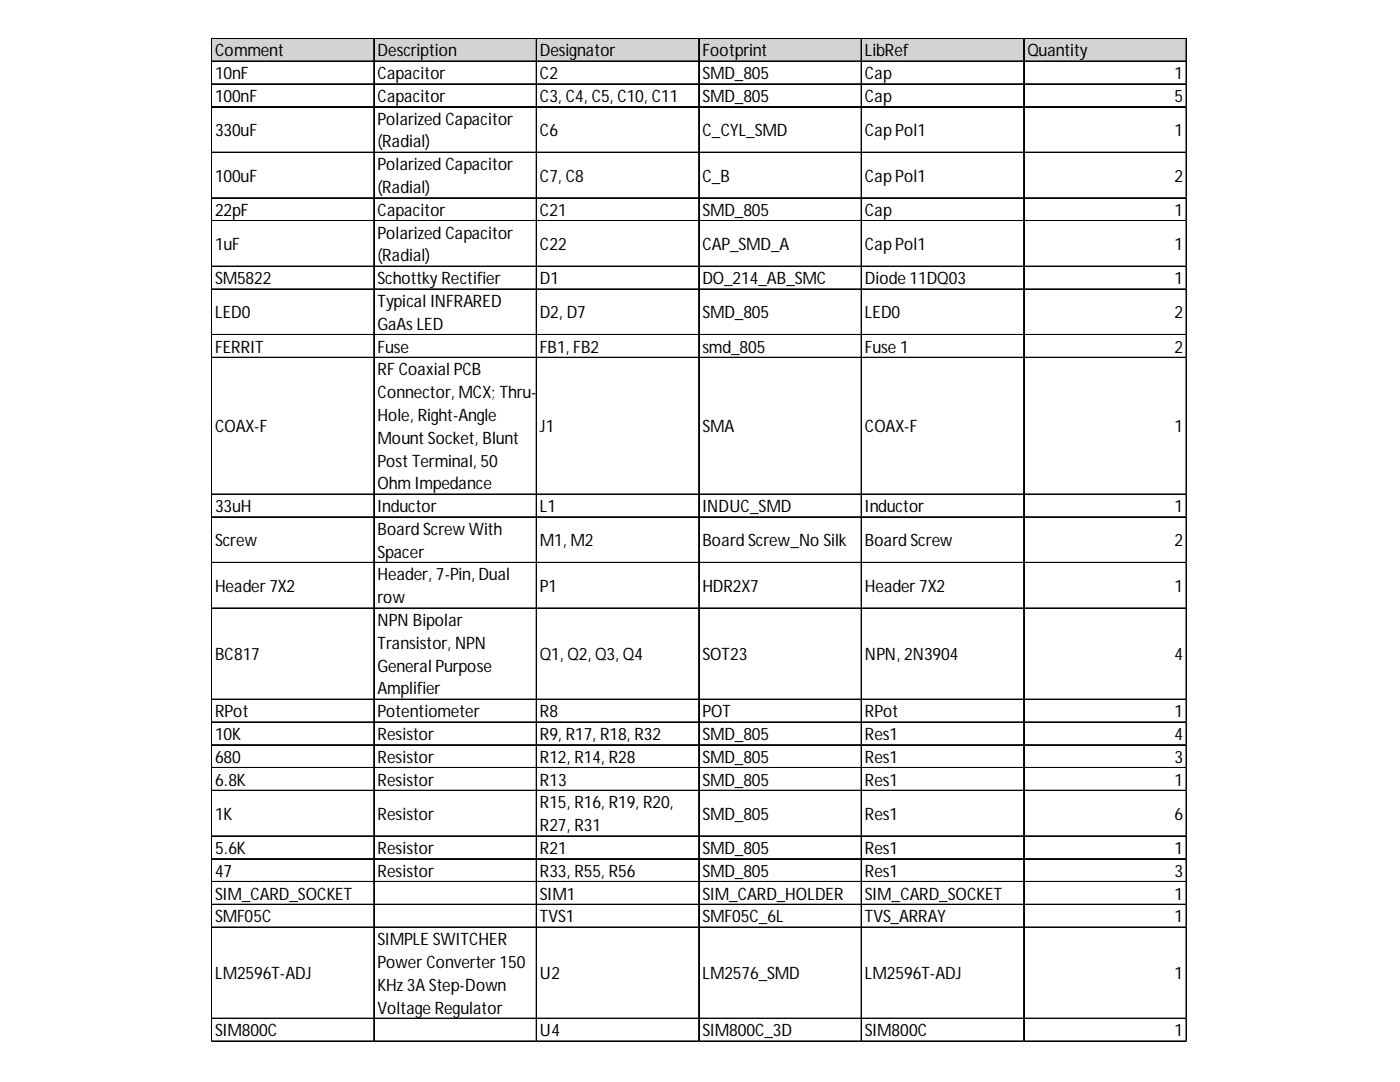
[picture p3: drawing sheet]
<svg xmlns="http://www.w3.org/2000/svg" width="279mm" height="216mm" viewBox="0 0 279 216" stroke-linecap="round" stroke-linejoin="round" font-family="sans-serif">
<defs><g id="words">
<g font-size="3.4">
<text x="42.9" y="11.2">Comment</text>
<text x="75.3" y="11.2">Description</text>
<text x="107.8" y="11.2">Designator</text>
<text x="140.2" y="11.2">Footprint</text>
<text x="172.6" y="11.2">LibRef</text>
<text x="205" y="11.2">Quantity</text>
<text x="42.9" y="15.8">10nF</text>
<text x="75.3" y="15.8">Capacitor</text>
<text x="107.8" y="15.8">C2</text>
<text x="140.2" y="15.8">SMD_805</text>
<text x="172.6" y="15.8">Cap</text>
<text x="234.4" y="15.8">1</text>
<text x="42.9" y="20.3">100nF</text>
<text x="75.3" y="20.3">Capacitor</text>
<text x="107.8" y="20.3">C3, C4, C5, C10, C11</text>
<text x="140.2" y="20.3">SMD_805</text>
<text x="172.6" y="20.3">Cap</text>
<text x="234.4" y="20.3">5</text>
<text x="42.9" y="27.2">330uF</text>
<text x="75.3" y="24.9">Polarized Capacitor</text>
<text x="75.3" y="29.4">(Radial)</text>
<text x="107.8" y="27.2">C6</text>
<text x="140.2" y="27.2">C_CYL_SMD</text>
<text x="172.6" y="27.2">CapPol1</text>
<text x="234.4" y="27.2">1</text>
<text x="75.3" y="34">Polarized Capacitor</text>
<text x="42.9" y="36.3">100uF</text>
<text x="75.3" y="38.5">(Radial)</text>
<text x="107.8" y="36.3">C7, C8</text>
<text x="140.2" y="36.3">C_B</text>
<text x="172.6" y="36.3">CapPol1</text>
<text x="234.4" y="36.3">2</text>
<text x="42.9" y="43.1">22pF</text>
<text x="75.3" y="43.1">Capacitor</text>
<text x="75.3" y="47.6">Polarized Capacitor</text>
<text x="107.8" y="43.1">C21</text>
<text x="140.2" y="43.1">SMD_805</text>
<text x="172.6" y="43.1">Cap</text>
<text x="234.4" y="43.1">1</text>
<text x="42.9" y="49.9">1uF</text>
<text x="75.3" y="52.2">(Radial)</text>
<text x="107.8" y="49.9">C22</text>
<text x="140.2" y="49.9">CAP_SMD_A</text>
<text x="172.6" y="49.9">CapPol1</text>
<text x="234.4" y="49.9">1</text>
<text x="42.9" y="56.7">SM5822</text>
<text x="75.3" y="56.7">Schottky Rectifier</text>
<text x="107.8" y="56.7">D1</text>
<text x="140.2" y="56.7">DO_214_AB_SMC</text>
<text x="172.6" y="56.7">Diode 11DQ03</text>
<text x="234.4" y="56.7">1</text>
<text x="42.9" y="63.5">LED0</text>
<text x="75.3" y="61.3">Typical INFRARED</text>
<text x="75.3" y="65.8">GaAs LED</text>
<text x="107.8" y="63.5">D2, D7</text>
<text x="140.2" y="63.5">SMD_805</text>
<text x="172.6" y="63.5">LED0</text>
<text x="234.4" y="63.5">2</text>
<text x="42.9" y="70.4">FERRIT</text>
<text x="75.3" y="70.4">Fuse</text>
<text x="107.8" y="70.4">FB1, FB2</text>
<text x="140.2" y="70.4">smd_805</text>
<text x="172.6" y="70.4">Fuse 1</text>
<text x="234.4" y="70.4">2</text>
<text x="75.3" y="74.9">RFCoaxial PCB</text>
<text x="75.3" y="79.5">Connector, MCX; Thru-</text>
<text x="75.3" y="84">Hole, Right-Angle</text>
<text x="42.9" y="86.3">COAX-F</text>
<text x="75.3" y="88.5">Mount Socket, Blunt</text>
<text x="107.8" y="86.3">J1</text>
<text x="140.2" y="86.3">SMA</text>
<text x="172.6" y="86.3">COAX-F</text>
<text x="234.4" y="86.3">1</text>
<text x="75.3" y="93.1">Post Terminal, 50</text>
<text x="75.3" y="97.6">OhmImpedance</text>
<text x="42.9" y="102.2">33uH</text>
<text x="75.3" y="102.2">Inductor</text>
<text x="75.3" y="106.7">BoardScrew With</text>
<text x="107.8" y="102.2">L1</text>
<text x="140.2" y="102.2">INDUC_SMD</text>
<text x="172.6" y="102.2">Inductor</text>
<text x="234.4" y="102.2">1</text>
<text x="42.9" y="109">Screw</text>
<text x="75.3" y="111.3">Spacer</text>
<text x="107.8" y="109">M1, M2</text>
<text x="140.2" y="109">BoardScrew_NoSilk</text>
<text x="172.6" y="109">BoardScrew</text>
<text x="234.4" y="109">2</text>
<text x="42.9" y="118.1">Header7X2</text>
<text x="75.3" y="115.8">Header, 7-Pin, Dual</text>
<text x="107.8" y="118.1">P1</text>
<text x="140.2" y="118.1">HDR2X7</text>
<text x="172.6" y="118.1">Header7X2</text>
<text x="234.4" y="118.1">1</text>
<text x="75.3" y="120.4">row</text>
<text x="75.3" y="124.9">NPN Bipolar</text>
<text x="42.9" y="131.7">BC817</text>
<text x="75.3" y="129.5">Transistor, NPN</text>
<text x="107.8" y="131.7">Q1, Q2, Q3, Q4</text>
<text x="140.2" y="131.7">SOT23</text>
<text x="172.6" y="131.7">NPN, 2N3904</text>
<text x="234.4" y="131.7">4</text>
<text x="75.3" y="134">General Purpose</text>
<text x="42.9" y="143.1">RPot</text>
<text x="75.3" y="138.6">Amplifier</text>
<text x="75.3" y="143.1">Potentiometer</text>
<text x="107.8" y="143.1">R8</text>
<text x="140.2" y="143.1">POT</text>
<text x="172.6" y="143.1">RPot</text>
<text x="234.4" y="143.1">1</text>
<text x="42.9" y="147.7">10K</text>
<text x="75.3" y="147.7">Resistor</text>
<text x="107.8" y="147.7">R9, R17, R18, R32</text>
<text x="140.2" y="147.7">SMD_805</text>
<text x="172.6" y="147.7">Res1</text>
<text x="234.4" y="147.7">4</text>
<text x="42.9" y="152.2">680</text>
<text x="75.3" y="152.2">Resistor</text>
<text x="107.8" y="152.2">R12, R14, R28</text>
<text x="140.2" y="152.2">SMD_805</text>
<text x="172.6" y="152.2">Res1</text>
<text x="234.4" y="152.2">3</text>
<text x="42.9" y="156.8">6.8K</text>
<text x="75.3" y="156.8">Resistor</text>
<text x="107.8" y="156.8">R13</text>
<text x="107.8" y="161.3">R15, R16, R19, R20,</text>
<text x="140.2" y="156.8">SMD_805</text>
<text x="172.6" y="156.8">Res1</text>
<text x="234.4" y="156.8">1</text>
<text x="42.9" y="163.6">1K</text>
<text x="75.3" y="163.6">Resistor</text>
<text x="107.8" y="165.9">R27, R31</text>
<text x="140.2" y="163.6">SMD_805</text>
<text x="172.6" y="163.6">Res1</text>
<text x="234.4" y="163.6">6</text>
<text x="42.9" y="170.4">5.6K</text>
<text x="75.3" y="170.4">Resistor</text>
<text x="107.8" y="170.4">R21</text>
<text x="140.2" y="170.4">SMD_805</text>
<text x="172.6" y="170.4">Res1</text>
<text x="234.4" y="170.4">1</text>
<text x="42.9" y="174.9">47</text>
<text x="42.9" y="179.5">SIM_CARD_SOCKET</text>
<text x="75.3" y="174.9">Resistor</text>
<text x="107.8" y="174.9">R33, R55, R56</text>
<text x="107.8" y="179.5">SIM1</text>
<text x="140.2" y="174.9">SMD_805</text>
<text x="140.2" y="179.5">SIM_CARD_HOLDER</text>
<text x="172.6" y="174.9">Res1</text>
<text x="172.6" y="179.5">SIM_CARD_SOCKET</text>
<text x="234.4" y="174.9">3</text>
<text x="234.4" y="179.5">1</text>
<text x="42.9" y="184">SMF05C</text>
<text x="107.8" y="184">TVS1</text>
<text x="140.2" y="184">SMF05C_6L</text>
<text x="172.6" y="184">TVS_ARRAY</text>
<text x="234.4" y="184">1</text>
<text x="75.3" y="188.6">SIMPLESWITCHER</text>
<text x="42.9" y="195.4">LM2596T-ADJ</text>
<text x="75.3" y="193.1">PowerConverter150</text>
<text x="75.3" y="197.7">KHz 3AStep-Down</text>
<text x="107.8" y="195.4">U2</text>
<text x="140.2" y="195.4">LM2576_SMD</text>
<text x="172.6" y="195.4">LM2596T-ADJ</text>
<text x="234.4" y="195.4">1</text>
<text x="75.3" y="202.2">Voltage Regulator</text>
<text x="42.9" y="206.8">SIM800C</text>
<text x="107.8" y="206.8">U4</text>
<text x="140.2" y="206.8">SIM800C_3D</text>
<text x="172.6" y="206.8">SIM800C</text>
<text x="234.4" y="206.8">1</text>
</g>
</g></defs>
<path d="M42.3 7.8h194.6v4.6h-194.6z" fill="#d3d3d3"/>
<g fill="none" stroke="#000" stroke-width=".2">
<path d="M42.2 7.6v200.3M42.3 7.6v200.3M42.4 7.6h194.5M42.4 7.7h194.5M42.4 12.2h194.5M42.4 12.3h194.5M42.4 16.7h194.5M42.4 16.8h194.5M74.6 7.8v200.1M74.7 7.8v200.1M107 7.8v200.1M107.1 7.8v200.1"/>
<path d="M139.4 7.8v200.1M139.5 7.8v200.1M171.9 7.8v200.1M204.3 7.8v200.1M204.4 7.8v200.1M236.7 7.8v200.1M236.8 7.8v200.1M42.4 21.3h194.5M42.4 21.4h194.5M42.4 30.4h194.5M42.4 39.4h194.5M42.4 39.5h194.5"/>
<path d="M42.4 44h194.5M42.4 44.1h194.5M42.4 53.1h194.5M42.4 53.2h194.5M42.4 57.6h194.5M42.4 57.7h194.5M42.4 66.7h194.5M42.4 66.8h194.5M42.4 71.3h194.5M42.4 71.4h194.5M42.4 98.6h194.5M42.4 98.7h194.5"/>
<path d="M42.4 103.1h194.5M42.4 103.2h194.5M42.4 112.2h194.5M42.4 112.3h194.5M42.4 121.3h194.5M42.4 121.4h194.5M42.4 139.5h194.5M42.4 139.6h194.5M42.4 144h194.5M42.4 144.1h194.5M42.4 148.6h194.5M42.4 148.7h194.5"/>
<path d="M42.4 153.1h194.5M42.4 153.2h194.5M42.4 157.7h194.5M42.4 157.8h194.5M42.4 166.8h194.5M42.4 166.9h194.5M42.4 171.3h194.5M42.4 171.4h194.5M42.4 175.9h194.5M42.4 176h194.5M42.4 180.4h194.5M42.4 180.5h194.5"/>
<path d="M42.4 185h194.5M42.4 185.1h194.5M42.4 203.2h194.5M42.4 207.7h194.5M42.4 207.8h194.5"/>
</g>
<path d="M42.2 207.9h.1" fill="none" stroke="#d4d4d4" stroke-width=".2"/>
<path d="M42.2 207.9h.2z" fill="#d4d4d4"/>
<path d="M74.6 207.9h.1" fill="none" stroke="#d4d4d4" stroke-width=".2"/>
<path d="M74.6 207.9h.2z" fill="#d4d4d4"/>
<path d="M107 207.9h.1" fill="none" stroke="#d4d4d4" stroke-width=".2"/>
<path d="M107 207.9h.2z" fill="#d4d4d4"/>
<path d="M139.4 207.9h.1" fill="none" stroke="#d4d4d4" stroke-width=".2"/>
<path d="M139.4 207.9h.2z" fill="#d4d4d4"/>
<path d="M171.9 207.9h.1" fill="none" stroke="#d4d4d4" stroke-width=".2"/>
<path d="M171.9 207.9h.1z" fill="#d4d4d4"/>
<path d="M204.3 207.9h.1" fill="none" stroke="#d4d4d4" stroke-width=".2"/>
<path d="M204.3 207.9h.2z" fill="#d4d4d4"/>
<path d="M236.7 207.9h.1" fill="none" stroke="#d4d4d4" stroke-width=".2"/>
<path d="M236.7 207.9h.2z" fill="#d4d4d4"/>
<path d="M236.9 16.7h.1" fill="none" stroke="#d4d4d4" stroke-width=".2"/>
<path d="M236.9 16.7v.2z" fill="#d4d4d4"/>
<path d="M236.9 21.3h.1" fill="none" stroke="#d4d4d4" stroke-width=".2"/>
<path d="M236.9 21.3v.1z" fill="#d4d4d4"/>
<path d="M236.9 30.4h.1" fill="none" stroke="#d4d4d4" stroke-width=".2"/>
<path d="M236.9 30.4v.1z" fill="#d4d4d4"/>
<path d="M236.9 39.4h.1" fill="none" stroke="#d4d4d4" stroke-width=".2"/>
<path d="M236.9 39.4v.2z" fill="#d4d4d4"/>
<path d="M236.9 44h.1" fill="none" stroke="#d4d4d4" stroke-width=".2"/>
<path d="M236.9 44v.2z" fill="#d4d4d4"/>
<path d="M236.9 53.1h.1" fill="none" stroke="#d4d4d4" stroke-width=".2"/>
<path d="M236.9 53.1v.2z" fill="#d4d4d4"/>
<path d="M236.9 57.6h.1" fill="none" stroke="#d4d4d4" stroke-width=".2"/>
<path d="M236.9 57.6v.2z" fill="#d4d4d4"/>
<path d="M236.9 66.7h.1" fill="none" stroke="#d4d4d4" stroke-width=".2"/>
<path d="M236.9 66.7v.2z" fill="#d4d4d4"/>
<path d="M236.9 71.3h.1" fill="none" stroke="#d4d4d4" stroke-width=".2"/>
<path d="M236.9 71.3v.2z" fill="#d4d4d4"/>
<path d="M236.9 98.6h.1" fill="none" stroke="#d4d4d4" stroke-width=".2"/>
<path d="M236.9 98.6v.2z" fill="#d4d4d4"/>
<path d="M236.9 103.1h.1" fill="none" stroke="#d4d4d4" stroke-width=".2"/>
<path d="M236.9 103.1v.2z" fill="#d4d4d4"/>
<path d="M236.9 112.2h.1" fill="none" stroke="#d4d4d4" stroke-width=".2"/>
<path d="M236.9 112.2v.2z" fill="#d4d4d4"/>
<path d="M236.9 121.3h.1" fill="none" stroke="#d4d4d4" stroke-width=".2"/>
<path d="M236.9 121.3v.2z" fill="#d4d4d4"/>
<path d="M236.9 139.5h.1" fill="none" stroke="#d4d4d4" stroke-width=".2"/>
<path d="M236.9 139.5v.2z" fill="#d4d4d4"/>
<path d="M236.9 144h.1" fill="none" stroke="#d4d4d4" stroke-width=".2"/>
<path d="M236.9 144v.2z" fill="#d4d4d4"/>
<path d="M236.9 148.6h.1" fill="none" stroke="#d4d4d4" stroke-width=".2"/>
<path d="M236.9 148.6v.2z" fill="#d4d4d4"/>
<path d="M236.9 153.1h.1" fill="none" stroke="#d4d4d4" stroke-width=".2"/>
<path d="M236.9 153.1v.2z" fill="#d4d4d4"/>
<path d="M236.9 157.7h.1" fill="none" stroke="#d4d4d4" stroke-width=".2"/>
<path d="M236.9 157.7v.2z" fill="#d4d4d4"/>
<path d="M236.9 166.8h.1" fill="none" stroke="#d4d4d4" stroke-width=".2"/>
<path d="M236.9 166.8v.2z" fill="#d4d4d4"/>
<path d="M236.9 171.3h.1" fill="none" stroke="#d4d4d4" stroke-width=".2"/>
<path d="M236.9 171.3v.2z" fill="#d4d4d4"/>
<path d="M236.9 175.9h.1" fill="none" stroke="#d4d4d4" stroke-width=".2"/>
<path d="M236.9 175.9v.2z" fill="#d4d4d4"/>
<path d="M236.9 180.4h.1" fill="none" stroke="#d4d4d4" stroke-width=".2"/>
<path d="M236.9 180.4v.2z" fill="#d4d4d4"/>
<path d="M236.9 185h.1" fill="none" stroke="#d4d4d4" stroke-width=".2"/>
<path d="M236.9 185v.2z" fill="#d4d4d4"/>
<path d="M236.9 203.2h.1" fill="none" stroke="#d4d4d4" stroke-width=".2"/>
<path d="M236.9 203.2v.1z" fill="#d4d4d4"/>
<path d="M236.9 207.7h.1" fill="none" stroke="#d4d4d4" stroke-width=".2"/>
<path d="M236.9 207.7v.2z" fill="#d4d4d4"/>
<use href="#words"/>
</svg>
